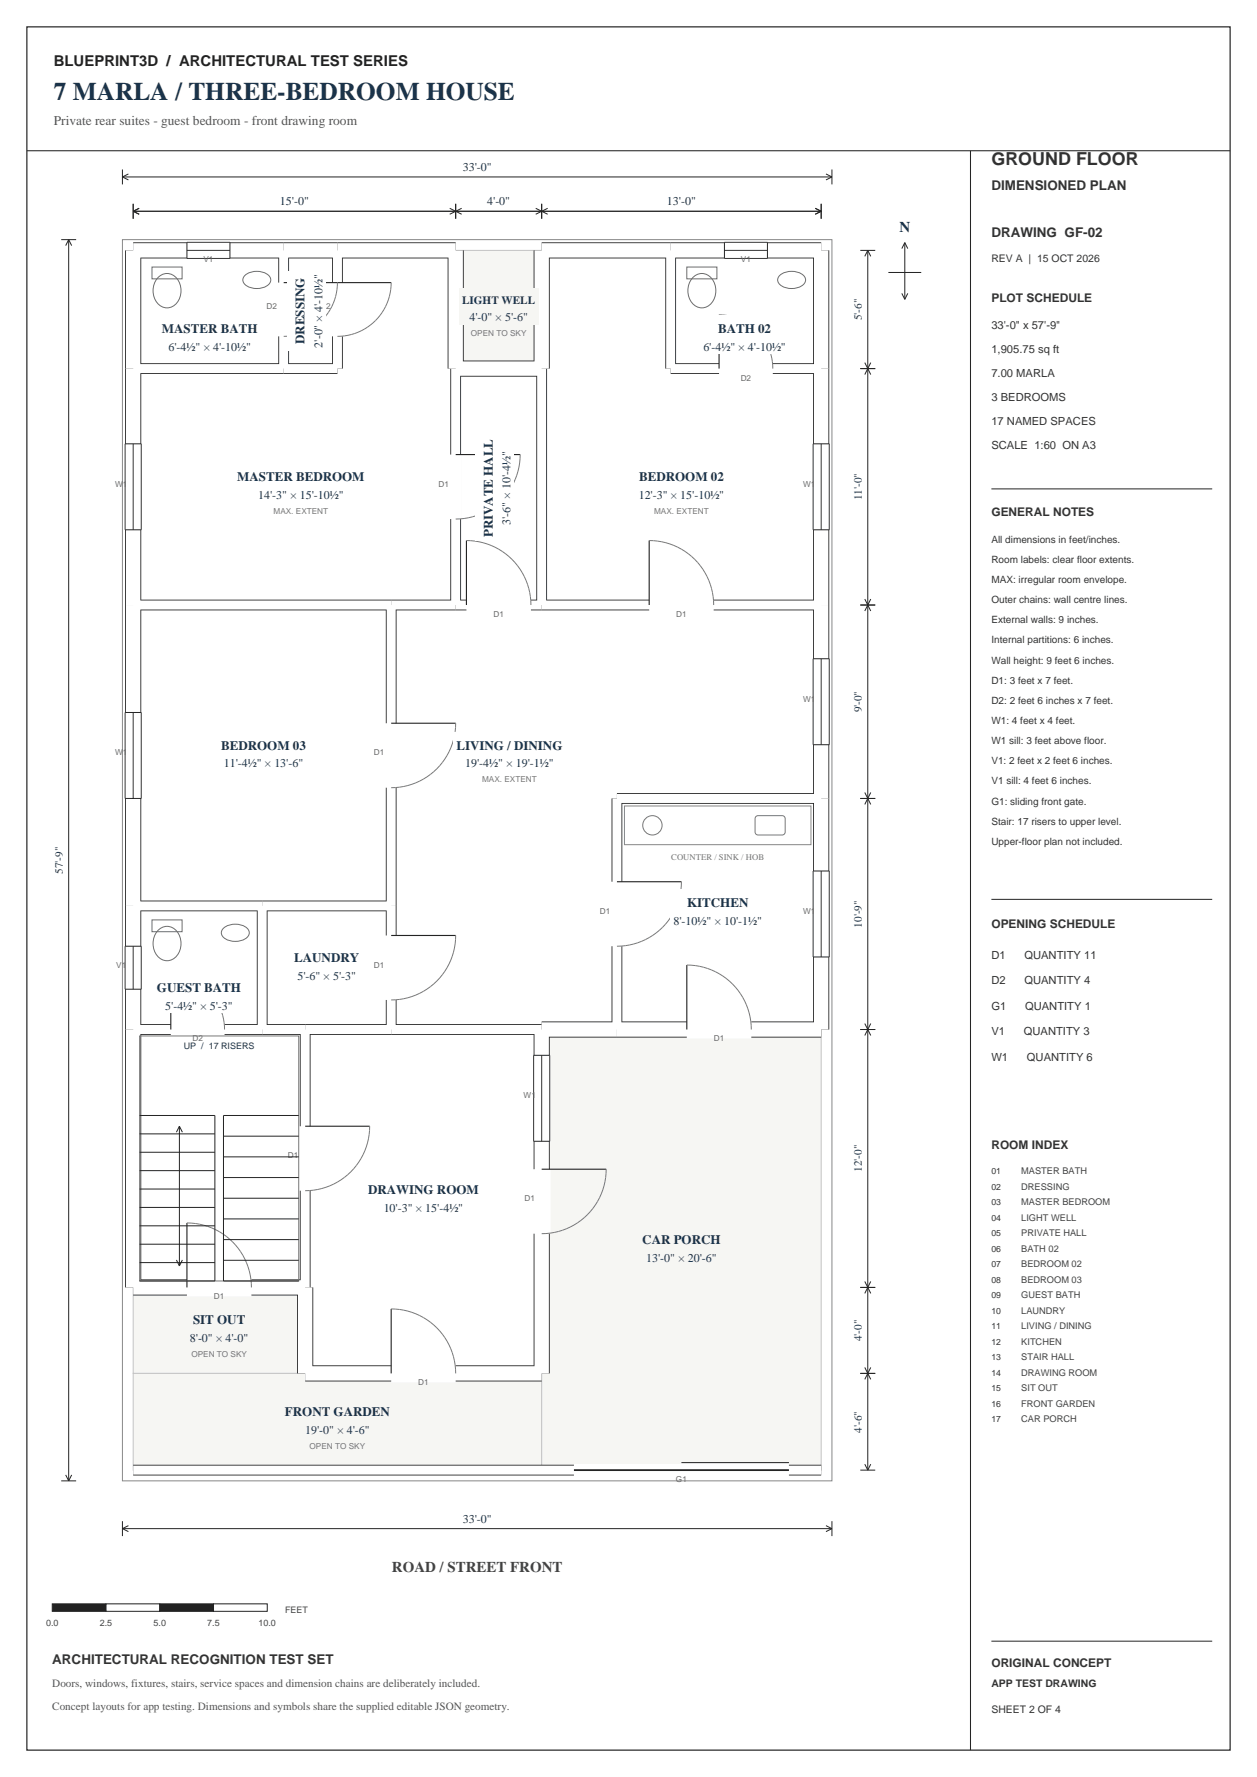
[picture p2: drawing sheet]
<svg xmlns="http://www.w3.org/2000/svg" width="297mm" height="420mm" viewBox="0 0 297 420" stroke-linecap="round" stroke-linejoin="round" font-family="sans-serif">
<defs><g id="words">
<text font-size="6" fill="#18344e" x="12.7" y="23.6">7 MARLA / THREE-BEDROOM HOUSE</text>
<text font-size="4.2" fill="#333" x="234.2" y="39">GROUND FLOOR</text>
<text font-size="3.5" fill="#222" x="12.7" y="15.5">BLUEPRINT3D / ARCHITECTURAL TEST SERIES</text>
<text font-size="3.5" fill="#18344e" x="212.5" y="54.9">N</text>
<text font-size="3.5" fill="#444" x="92.6" y="371.5">ROAD / STREET FRONT</text>
<text font-size="3.2" fill="#555" x="12.7" y="29.6">Private rear suites - guest bedroom - front drawing room</text>
<g font-size="3.2" fill="#333">
<text x="234.2" y="45">DIMENSIONED PLAN</text>
<text x="234.2" y="55.9">DRAWING GF-02</text>
<text x="12.3" y="393.2">ARCHITECTURAL RECOGNITION TEST SET</text>
</g>
<g font-size="3.1" fill="#18344e">
<text x="38.3" y="78.7">MASTER BATH</text>
<text x="72" y="81.3" transform="rotate(-90 72 81.3)">DRESSING</text>
<text x="169.7" y="78.7">BATH 02</text>
<text x="56" y="113.6">MASTER BEDROOM</text>
<text x="151" y="113.6">BEDROOM 02</text>
<text x="116.4" y="127" transform="rotate(-90 116.4 127)">PRIVATE HALL</text>
<text x="52.2" y="177.1">BEDROOM 03</text>
<text x="107.8" y="177.1">LIVING / DINING</text>
<text x="162.3" y="214.3">KITCHEN</text>
<text x="69.5" y="227.3">LAUNDRY</text>
<text x="37.1" y="234.5">GUEST BATH</text>
<text x="87" y="282.2">DRAWING ROOM</text>
<text x="151.8" y="294">CAR PORCH</text>
<text x="45.6" y="313">SIT OUT</text>
<text x="67.3" y="334.6">FRONT GARDEN</text>
</g>
<g font-size="2.8" fill="#18344e">
<text x="109.3" y="40.4">33'-0&quot;</text>
<text x="66.2" y="48.5">15'-0&quot;</text>
<text x="115.1" y="48.5">4'-0&quot;</text>
<text x="157.6" y="48.5">13'-0&quot;</text>
<text x="110.9" y="76">4'-0&quot; × 5'-6&quot;</text>
<text x="39.8" y="83">6'-4½&quot; × 4'-10½&quot;</text>
<text x="76.2" y="82.2" transform="rotate(-90 76.2 82.2)">2'-0&quot; × 4'-10½&quot;</text>
<text x="166.2" y="83">6'-4½&quot; × 4'-10½&quot;</text>
<text x="61" y="117.9">14'-3&quot; × 15'-10½&quot;</text>
<text x="150.9" y="117.9">12'-3&quot; × 15'-10½&quot;</text>
<text x="120.6" y="124.1" transform="rotate(-90 120.6 124.1)">3'-6&quot; × 10'-4½&quot;</text>
<text x="52.9" y="181.4">11'-4½&quot; × 13'-6&quot;</text>
<text x="109.9" y="181.4">19'-4½&quot; × 19'-1½&quot;</text>
<text x="159.1" y="218.5">8'-10½&quot; × 10'-1½&quot;</text>
<text x="70.3" y="231.5">5'-6&quot; × 5'-3&quot;</text>
<text x="39" y="238.7">5'-4½&quot; × 5'-3&quot;</text>
<text x="90.7" y="286.5">10'-3&quot; × 15'-4½&quot;</text>
<text x="152.7" y="298.2">13'-0&quot; × 20'-6&quot;</text>
<text x="44.9" y="317.3">8'-0&quot; × 4'-0&quot;</text>
<text x="72.1" y="338.9">19'-0&quot; × 4'-6&quot;</text>
<text x="109.3" y="359.9">33'-0&quot;</text>
</g>
<g font-size="2.8" fill="#333">
<text x="234.2" y="71.5">PLOT SCHEDULE</text>
<text x="234.2" y="121.9">GENERAL NOTES</text>
<text x="234.2" y="219.3">OPENING SCHEDULE</text>
<text x="234.2" y="271.5">ROOM INDEX</text>
<text x="234.2" y="393.9">ORIGINAL CONCEPT</text>
</g>
<g font-size="2.6" fill="#18344e">
<text x="109.2" y="71.7">LIGHT WELL</text>
<text x="203.6" y="75.7" transform="rotate(-90 203.6 75.7)">5'-6&quot;</text>
<text x="203.6" y="118.3" transform="rotate(-90 203.6 118.3)">11'-0&quot;</text>
<text x="203.6" y="168.4" transform="rotate(-90 203.6 168.4)">9'-0&quot;</text>
<text x="14.8" y="206.5" transform="rotate(-90 14.8 206.5)">57'-9&quot;</text>
<text x="203.6" y="219.2" transform="rotate(-90 203.6 219.2)">10'-9&quot;</text>
<text x="203.6" y="277" transform="rotate(-90 203.6 277)">12'-0&quot;</text>
<text x="203.6" y="317" transform="rotate(-90 203.6 317)">4'-0&quot;</text>
<text x="203.6" y="338.6" transform="rotate(-90 203.6 338.6)">4'-6&quot;</text>
</g>
<g font-size="2.6" fill="#333">
<text x="234.2" y="77.8">33'-0&quot; x 57'-9&quot;</text>
<text x="234.2" y="83.4">1,905.75 sq ft</text>
<text x="234.2" y="89.1">7.00 MARLA</text>
<text x="234.2" y="94.7">3 BEDROOMS</text>
<text x="234.2" y="100.4">17 NAMED SPACES</text>
<text x="234.2" y="106">SCALE 1:60 ON A3</text>
<text x="234.2" y="226.7">D1</text>
<text x="242" y="226.7">QUANTITY 11</text>
<text x="234.2" y="232.7">D2</text>
<text x="242" y="232.7">QUANTITY 4</text>
<text x="234.2" y="238.7">G1</text>
<text x="242.2" y="238.7">QUANTITY 1</text>
<text x="234.2" y="244.7">V1</text>
<text x="241.9" y="244.7">QUANTITY 3</text>
<text x="234.2" y="250.7">W1</text>
<text x="242.6" y="250.7">QUANTITY 6</text>
</g>
<g font-size="2.6" fill="#555">
<text x="12.3" y="398.8">Doors, windows, fixtures, stairs, service spaces and dimension chains are deliberately included.</text>
<text x="12.3" y="404.1">Concept layouts for app testing. Dimensions and symbols share the supplied editable JSON geometry.</text>
</g>
<g font-size="2.5" fill="#333">
<text x="234.2" y="61.9">REV A | 15 OCT 2026</text>
<text x="234.2" y="398.8">APP TEST DRAWING</text>
<text x="234.2" y="404.8">SHEET 2 OF 4</text>
</g>
<g font-size="2.4" fill="#333">
<text x="234.2" y="128.3">All dimensions in feet/inches.</text>
<text x="234.2" y="133">Room labels: clear floor extents.</text>
<text x="234.2" y="137.8">MAX: irregular room envelope.</text>
<text x="234.2" y="142.5">Outer chains: wall centre lines.</text>
<text x="234.2" y="147.3">External walls: 9 inches.</text>
<text x="234.2" y="152.1">Internal partitions: 6 inches.</text>
<text x="234.2" y="156.8">Wall height: 9 feet 6 inches.</text>
<text x="234.2" y="161.6">D1: 3 feet x 7 feet.</text>
<text x="234.2" y="166.4">D2: 2 feet 6 inches x 7 feet.</text>
<text x="234.2" y="171.1">W1: 4 feet x 4 feet.</text>
<text x="234.2" y="175.9">W1 sill: 3 feet above floor.</text>
<text x="234.2" y="180.6">V1: 2 feet x 2 feet 6 inches.</text>
<text x="234.2" y="185.4">V1 sill: 4 feet 6 inches.</text>
<text x="234.2" y="190.2">G1: sliding front gate.</text>
<text x="234.2" y="194.9">Stair: 17 risers to upper level.</text>
<text x="234.2" y="199.7">Upper-floor plan not included.</text>
</g>
<g font-size="2.2" fill="#444">
<text x="241.3" y="277.5">MASTER BATH</text>
<text x="241.3" y="281.1">DRESSING</text>
<text x="241.3" y="284.8">MASTER BEDROOM</text>
<text x="241.3" y="288.5">LIGHT WELL</text>
<text x="241.3" y="292.2">PRIVATE HALL</text>
<text x="241.3" y="295.8">BATH 02</text>
<text x="241.3" y="299.5">BEDROOM 02</text>
<text x="241.3" y="303.2">BEDROOM 03</text>
<text x="241.3" y="306.8">GUEST BATH</text>
<text x="241.3" y="310.5">LAUNDRY</text>
<text x="241.3" y="314.2">LIVING / DINING</text>
<text x="241.3" y="317.8">KITCHEN</text>
<text x="241.3" y="321.5">STAIR HALL</text>
<text x="241.3" y="325.2">DRAWING ROOM</text>
<text x="241.3" y="328.8">SIT OUT</text>
<text x="241.3" y="332.5">FRONT GARDEN</text>
<text x="241.3" y="336.2">CAR PORCH</text>
</g>
<text font-size="2.1" fill="#18344e" x="43.4" y="247.9">UP / 17 RISERS</text>
<g font-size="2.1" fill="#444">
<text x="67.4" y="381.2">FEET</text>
<text x="10.9" y="384.4">0.0</text>
<text x="23.6" y="384.4">2.5</text>
<text x="36.3" y="384.4">5.0</text>
<text x="49" y="384.4">7.5</text>
<text x="61.1" y="384.4">10.0</text>
</g>
<text font-size="2" fill="#777" x="158.6" y="203.2">COUNTER / SINK / HOB</text>
<g font-size="2" fill="#333">
<text x="234.2" y="277.5">01</text>
<text x="234.2" y="281.1">02</text>
<text x="234.2" y="284.8">03</text>
<text x="234.2" y="288.5">04</text>
<text x="234.2" y="292.2">05</text>
<text x="234.2" y="295.8">06</text>
<text x="234.2" y="299.5">07</text>
<text x="234.2" y="303.2">08</text>
<text x="234.2" y="306.8">09</text>
<text x="234.2" y="310.5">10</text>
<text x="234.2" y="314.2">11</text>
<text x="234.2" y="317.8">12</text>
<text x="234.2" y="321.5">13</text>
<text x="234.2" y="325.2">14</text>
<text x="234.2" y="328.8">15</text>
<text x="234.2" y="332.5">16</text>
<text x="234.2" y="336.2">17</text>
</g>
<g font-size="1.9" fill="#696969">
<text x="48.1" y="62">V1</text>
<text x="175.1" y="62">V1</text>
<text x="63" y="73.1">D2</text>
<text x="75.7" y="73.1">D2</text>
<text x="175" y="89.9">D2</text>
<text x="27.2" y="115.1">W1</text>
<text x="103.6" y="115.1">D1</text>
<text x="189.8" y="115.1">W1</text>
<text x="116.6" y="145.8">D1</text>
<text x="159.8" y="145.8">D1</text>
<text x="189.8" y="165.9">W1</text>
<text x="27.2" y="178.6">W1</text>
<text x="88.4" y="178.6">D1</text>
<text x="141.7" y="216">D1</text>
<text x="189.8" y="216">W1</text>
<text x="27.5" y="228.7">V1</text>
<text x="88.4" y="228.7">D1</text>
<text x="45.5" y="246.2">D2</text>
<text x="168.7" y="246.2">D1</text>
<text x="123.7" y="259.6">W1</text>
<text x="68" y="273.8">D1</text>
<text x="123.9" y="284">D1</text>
<text x="50.5" y="307.1">D1</text>
<text x="98.8" y="327.4">D1</text>
<text x="159.7" y="350.3">G1</text>
</g>
<g font-size="1.9" fill="#777">
<text x="111.3" y="79.5">OPEN TO SKY</text>
<text x="64.6" y="121.4">MAX. EXTENT</text>
<text x="154.5" y="121.4">MAX. EXTENT</text>
<text x="113.9" y="184.9">MAX. EXTENT</text>
<text x="45.2" y="320.8">OPEN TO SKY</text>
<text x="73.2" y="342.4">OPEN TO SKY</text>
</g>
</g></defs>
<path d="M6.3 6.4h284.4v407.2h-284.4z" fill="none" stroke="#222" stroke-width=".28"/>
<path d="M6.3 35.6h284.4M229.3 35.6v378" fill="none" stroke="#242424" stroke-width=".25"/>
<path d="M28.9 56.6h167.7v293.4h-167.7z" fill="none" stroke="#888" stroke-width=".24"/>
<g fill="#f6f6f3" stroke="#c4c4c0" stroke-width=".24">
<path d="M107.7 59.2h20.3v27.9h-20.3z" fill-rule="evenodd"/>
<path d="M31.5 304.3h40.6v20.3h-40.6z" fill-rule="evenodd"/>
<path d="M31.5 324.6h96.5v22.9h-96.5z" fill-rule="evenodd"/>
<path d="M128 243.3h66v104.2h-66z" fill-rule="evenodd"/>
</g>
<path d="M31.5 59.2h76.2v27.9h20.3v-27.9h66v184.1h-66v81.3h-55.9v-20.3h-40.6z" fill="none" stroke="#222" stroke-width="3.8" stroke-linecap="butt"/>
<g fill="none" stroke="#222" stroke-width="2.5" stroke-linecap="butt">
<path d="M67 59.2v27.9M79.7 59.2v27.9h-48.2M158.5 59.2v27.9h35.5M107.7 87.1v55.9M128 87.1v55.9M31.5 143h162.5M92.4 143v100.3M194 188.7h-48.2v54.6M31.5 214.1h60.9M61.9 214.1v29.2M31.5 243.3h96.5M72.1 243.3v61"/>
<path d="M31.5 347.5h162.5"/>
</g>
<path d="M31.5 59.2h76.2v27.9h20.3v-27.9h66v184.1h-66v81.3h-55.9v-20.3h-40.6z" fill="none" stroke="#fff" stroke-width="3.4" stroke-linecap="butt"/>
<g fill="none" stroke="#fff" stroke-width="2.1" stroke-linecap="butt">
<path d="M67 59.2v27.9M79.7 59.2v27.9h-48.2M158.5 59.2v27.9h35.5M107.7 87.1v55.9M128 87.1v55.9M31.5 143h162.5M92.4 143v100.3M194 188.7h-48.2v54.6M31.5 214.1h60.9M61.9 214.1v29.2M31.5 243.3h96.5M72.1 243.3v61"/>
<path d="M31.5 347.5h162.5"/>
</g>
<g fill="none" stroke="#fff" stroke-width="4.2" stroke-linecap="butt">
<path d="M44.2 59.2h10.1M171.2 59.2h10.1M31.5 104.9v20.3M194 104.9v20.3M194 155.7v20.3M31.5 168.4v20.3M194 205.9v20.3M31.5 223.6v10.2M128 249.4v20.3M162.3 243.3h15.2M128 276.3v15.3M44.2 304.3h15.2"/>
<path d="M92.4 324.6h15.3"/>
</g>
<g fill="none" stroke="#242424" stroke-width=".26">
<path d="M67 66.8h25.4M169.9 74.4v12.7M107.7 107.4h15.2M110.2 127.8v15.2M153.4 127.8v15.2M92.4 170.9h15.3M145.8 208.4h15.2M40.4 230.6v12.7M92.4 221.1h15.3M162.3 228.1v15.2M72.1 266.2h15.2M128 276.3h15.2"/>
<path d="M44.2 289v15.3M92.4 309.4v15.2"/>
</g>
<g fill="none" stroke="#777" stroke-width=".24">
<path d="M79.7 66.8a12.7 12.7 0 0 1-12.7 12.7M92.4 66.8a12.7 12.7 0 0 1-12.7 12.7M169.9 74.4a12.7 12.7 0 0 1 12.7 12.7M122.9 107.4a15.2 15.2 0 0 1-15.2 15.3M110.2 127.8a15.2 15.2 0 0 1 15.2 15.2M153.4 127.8a15.2 15.2 0 0 1 15.2 15.2M107.7 170.9a15.2 15.2 0 0 1-15.3 15.3M178.6 193l.5-.2h5.7a.71 .71 0 0 1 .7 .7v3.1a.71 .71 0 0 1-.7 .8h-5.7a.71 .71 0 0 1-.7-.8v-3.1zM161 208.4a15.2 15.2 0 0 1-15.2 15.2M40.4 230.6a12.7 12.7 0 0 1 12.7 12.7M107.7 221.1a15.2 15.2 0 0 1-15.3 15.2M162.3 228.1a15.2 15.2 0 0 1 15.2 15.2"/>
<path d="M33 244.9h37.6v57.9h-37.6zM87.3 266.2a15.2 15.2 0 0 1-15.2 15.2M143.2 276.3a15.2 15.2 0 0 1-15.2 15.3M44.2 289a15.2 15.2 0 0 1 15.2 15.3M92.4 309.4a15.2 15.2 0 0 1 15.3 15.2"/>
<circle cx="154.1" cy="195.1" r="2.29"/>
</g>
<path d="M67 66.8v12.7M79.7 66.8v12.7M169.9 87.1h12.7M107.7 107.4v15.3M110.2 143h15.2M153.4 143h15.2M92.4 170.9v15.3M145.8 208.4v15.2M92.4 221.1v15.2M40.4 243.3h12.7M72.1 266.2v15.2M135.6 347.5h50.8" fill="none" stroke="#fff" stroke-width="2.9" stroke-linecap="butt"/>
<path d="M135.6 347.5h50.8" fill="none" stroke="#242424" stroke-width=".42"/>
<g fill="none" stroke="#242424" stroke-width=".24">
<path d="M44.2 57.3v3.8M54.3 57.3v3.8M171.2 57.3v3.8M181.3 57.3v3.8M29.6 104.9h3.8M192.1 104.9h3.8M29.6 125.2h3.8M192.1 125.2h3.8M192.1 155.7h3.8M29.6 168.4h3.8M192.1 176h3.8M29.6 188.7h3.8"/>
<path d="M192.1 205.9h3.8M29.6 223.6h3.8M29.6 233.8h3.8M192.1 226.2h3.8M126.1 249.4h3.8M33 263.6h17.8v39.2h-17.8M33 268h17.8M33 272.3h17.8M33 276.7h17.8M42.4 266.2v33M42.4 266.2l-.7 1.4M42.4 266.2l.7 1.4"/>
<path d="M52.8 268.5h17.8M52.8 273.4h17.8M52.8 278.3h17.8M70.6 263.6h-17.8v39.2h17.8M126.1 269.7h3.8M33 281h17.8M33 285.4h17.8M33 289.7h17.8M33 294.1h17.8M33 298.4h17.8M41.7 297.8l.7 1.4M43.1 297.8l-.7 1.4"/>
<path d="M52.8 283.2h17.8M52.8 288.1h17.8M52.8 293h17.8M52.8 297.9h17.8M161 345.7h25.4"/>
</g>
<g fill="none" stroke="#333" stroke-width=".24">
<path d="M44.2 57.3h10.1M44.2 59.2h10.1M171.2 57.3h10.1M171.2 59.2h10.1M44.2 61.1h10.1M171.2 61.1h10.1M29.6 104.9v20.3M31.5 104.9v20.3M33.4 104.9v20.3M192.1 104.9v20.3M194 104.9v20.3M195.9 104.9v20.3"/>
<path d="M192.1 155.7v20.3M194 155.7v20.3M195.9 155.7v20.3M29.6 168.4v20.3M31.5 168.4v20.3M33.4 168.4v20.3M192.1 205.9v20.3M194 205.9v20.3M195.9 205.9v20.3M29.6 223.6v10.2M31.5 223.6v10.2M33.4 223.6v10.2"/>
<path d="M126.1 249.4v20.3M128 249.4v20.3M129.9 249.4v20.3"/>
</g>
<path d="M35.9 63.1h7.1v2.8h-7.1zM37.6 65.3a3 3 0 0 1 4.9 1.8 4.1 4.1 0 0 1-3 5.7 4.1 4.1 0 0 1-3.1-5.7l.3-.7zM57.7 65.3a4.4 4.4 0 0 1 5.9 0 1.59 1.59 0 0 1-.9 2.4 4.5 4.5 0 0 1-5-.6 1.36 1.36 0 0 1 0-1.8zM162.3 63.1h7.1v2.8h-7.1zM164 65.3a3 3 0 0 1 4.9 1.8 4.1 4.1 0 0 1-3.1 5.7 4.1 4.1 0 0 1-3-5.7l.3-.7zM184.1 65.3a4.4 4.4 0 0 1 5.9 0 1.59 1.59 0 0 1-.9 2.4 4.5 4.5 0 0 1-5-.6 1.36 1.36 0 0 1 0-1.8zM35.9 217.4h7.1v2.8h-7.1zM37.6 219.6a3 3 0 0 1 4.9 1.8 4.1 4.1 0 0 1-3 5.7 4.1 4.1 0 0 1-3.1-5.7l.3-.7zM52.6 219.6a4.4 4.4 0 0 1 6 0 1.59 1.59 0 0 1-.9 2.5 4.5 4.5 0 0 1-5.1-.7 1.36 1.36 0 0 1 0-1.8z" fill="none" stroke="#6d6d6d" stroke-width=".24"/>
<path d="M147.5 190.5h44.1v9.1h-44.1z" fill="none" stroke="#888" stroke-width=".24"/>
<g fill="#fff">
<path d="M37.6 74.6h24v9.1h-24z" fill-rule="evenodd"/>
<path d="M67.8 64.1h9.1v18.8h-9.1z" fill-rule="evenodd"/>
<path d="M55.3 109.5h31.5v9.1h-31.5z" fill-rule="evenodd"/>
</g>
<path d="M108.5 68h18.7v8.7h-18.7z" fill-rule="evenodd" fill="#f6f6f3"/>
<g fill="#fff">
<path d="M112.3 103h9.1v24.7h-9.1z" fill-rule="evenodd"/>
<path d="M165.5 74.6h20.9v9.1h-20.9z" fill-rule="evenodd"/>
<path d="M150.2 109.5h21.6v9.1h-21.6z" fill-rule="evenodd"/>
<path d="M51.5 173h21.5v9.1h-21.5z" fill-rule="evenodd"/>
<path d="M36.4 230.4h21.3v9.1h-21.3z" fill-rule="evenodd"/>
<path d="M68.8 223.2h16.8v9.1h-16.8z" fill-rule="evenodd"/>
<path d="M107.1 173h26.5v9.1h-26.5z" fill-rule="evenodd"/>
<path d="M158.4 210.2h22.3v9h-22.3z" fill-rule="evenodd"/>
<path d="M86.3 278.1h27.5v9.1h-27.5z" fill-rule="evenodd"/>
</g>
<g fill="#f6f6f3">
<path d="M44.2 308.9h15.2v9.1h-15.2z" fill-rule="evenodd"/>
<path d="M66.6 330.5h26.2v9.1h-26.2z" fill-rule="evenodd"/>
<path d="M151.1 289.9h19.9v9h-19.9z" fill-rule="evenodd"/>
</g>
<g fill="none" stroke="#242424" stroke-width=".24">
<path d="M14.5 56.6h3.5M16.2 56.6v293.4M16.2 56.6l.7 1.4M16.2 56.6l-.7 1.4M28.9 41.8h167.7M28.9 41.8l1.4 .7M28.9 40.1v3.5M30.3 41.1l-1.4 .7M31.5 49.9h162.5M31.5 49.9l1.4 .7M31.5 48.2v3.5M32.9 49.2l-1.4 .7"/>
<path d="M106.3 49.2l2.8 1.4M107.7 48.2v3.5M109.1 49.2l-2.8 1.4M126.6 49.2l2.8 1.4M128 48.2v3.5M129.4 49.2l-2.8 1.4M192.6 49.2l1.4 .7M194 49.9l-1.4 .7M194 48.2v3.5M195.2 41.1l1.4 .7M196.6 41.8l-1.4 .7M196.6 40.1v3.5"/>
<path d="M203.3 59.2h3.5M205 59.2v288.3M205 59.2l.7 1.4M205 59.2l-.7 1.4M213.8 57.3v13.4M213.8 57.3l-.7 1.5M213.8 57.3l.7 1.5M209.9 64.4h7.8M213.1 69.3l.7 1.4M214.5 69.3l-.7 1.4M203.3 87.1h3.5M204.3 85.7l1.4 2.8"/>
<path d="M205.7 85.7l-1.4 2.8M234.2 115.6h52.2M203.3 143h3.5M204.3 141.6l1.4 2.8M205.7 141.6l-1.4 2.8M203.3 188.7h3.5M204.3 187.3l1.4 2.8M205.7 187.3l-1.4 2.8M234.2 212.6h52.2M203.3 243.3h3.5M204.3 241.9l1.4 2.8M205.7 241.9l-1.4 2.8"/>
<path d="M203.3 304.3h3.5M204.3 302.9l1.4 2.8M205.7 302.9l-1.4 2.8M203.3 324.6h3.5M204.3 323.2l1.4 2.8M205.7 323.2l-1.4 2.8M14.5 350h3.5M15.5 348.6l.7 1.4M16.9 348.6l-.7 1.4M28.9 359.5v3.6M196.6 359.5v3.6M203.3 347.5h3.5"/>
<path d="M204.3 346.1l.7 1.4M205.7 346.1l-.7 1.4M28.9 361.3h167.7M28.9 361.3l1.4 .7M30.3 360.6l-1.4 .7M195.2 360.6l1.4 .7M196.6 361.3l-1.4 .7M234.2 387.9h52.2"/>
</g>
<path d="M12.3 379.1h12.7v1.7h-12.7z" fill-rule="evenodd" fill="#222" stroke="#222" stroke-width=".24"/>
<path d="M25 379.1h12.7v1.7h-12.7z" fill-rule="evenodd" fill="#fff" stroke="#222" stroke-width=".24"/>
<path d="M37.7 379.1h12.7v1.7h-12.7z" fill-rule="evenodd" fill="#222" stroke="#222" stroke-width=".24"/>
<path d="M50.4 379.1h12.7v1.7h-12.7z" fill-rule="evenodd" fill="#fff" stroke="#222" stroke-width=".24"/>
<use href="#words"/>
</svg>
